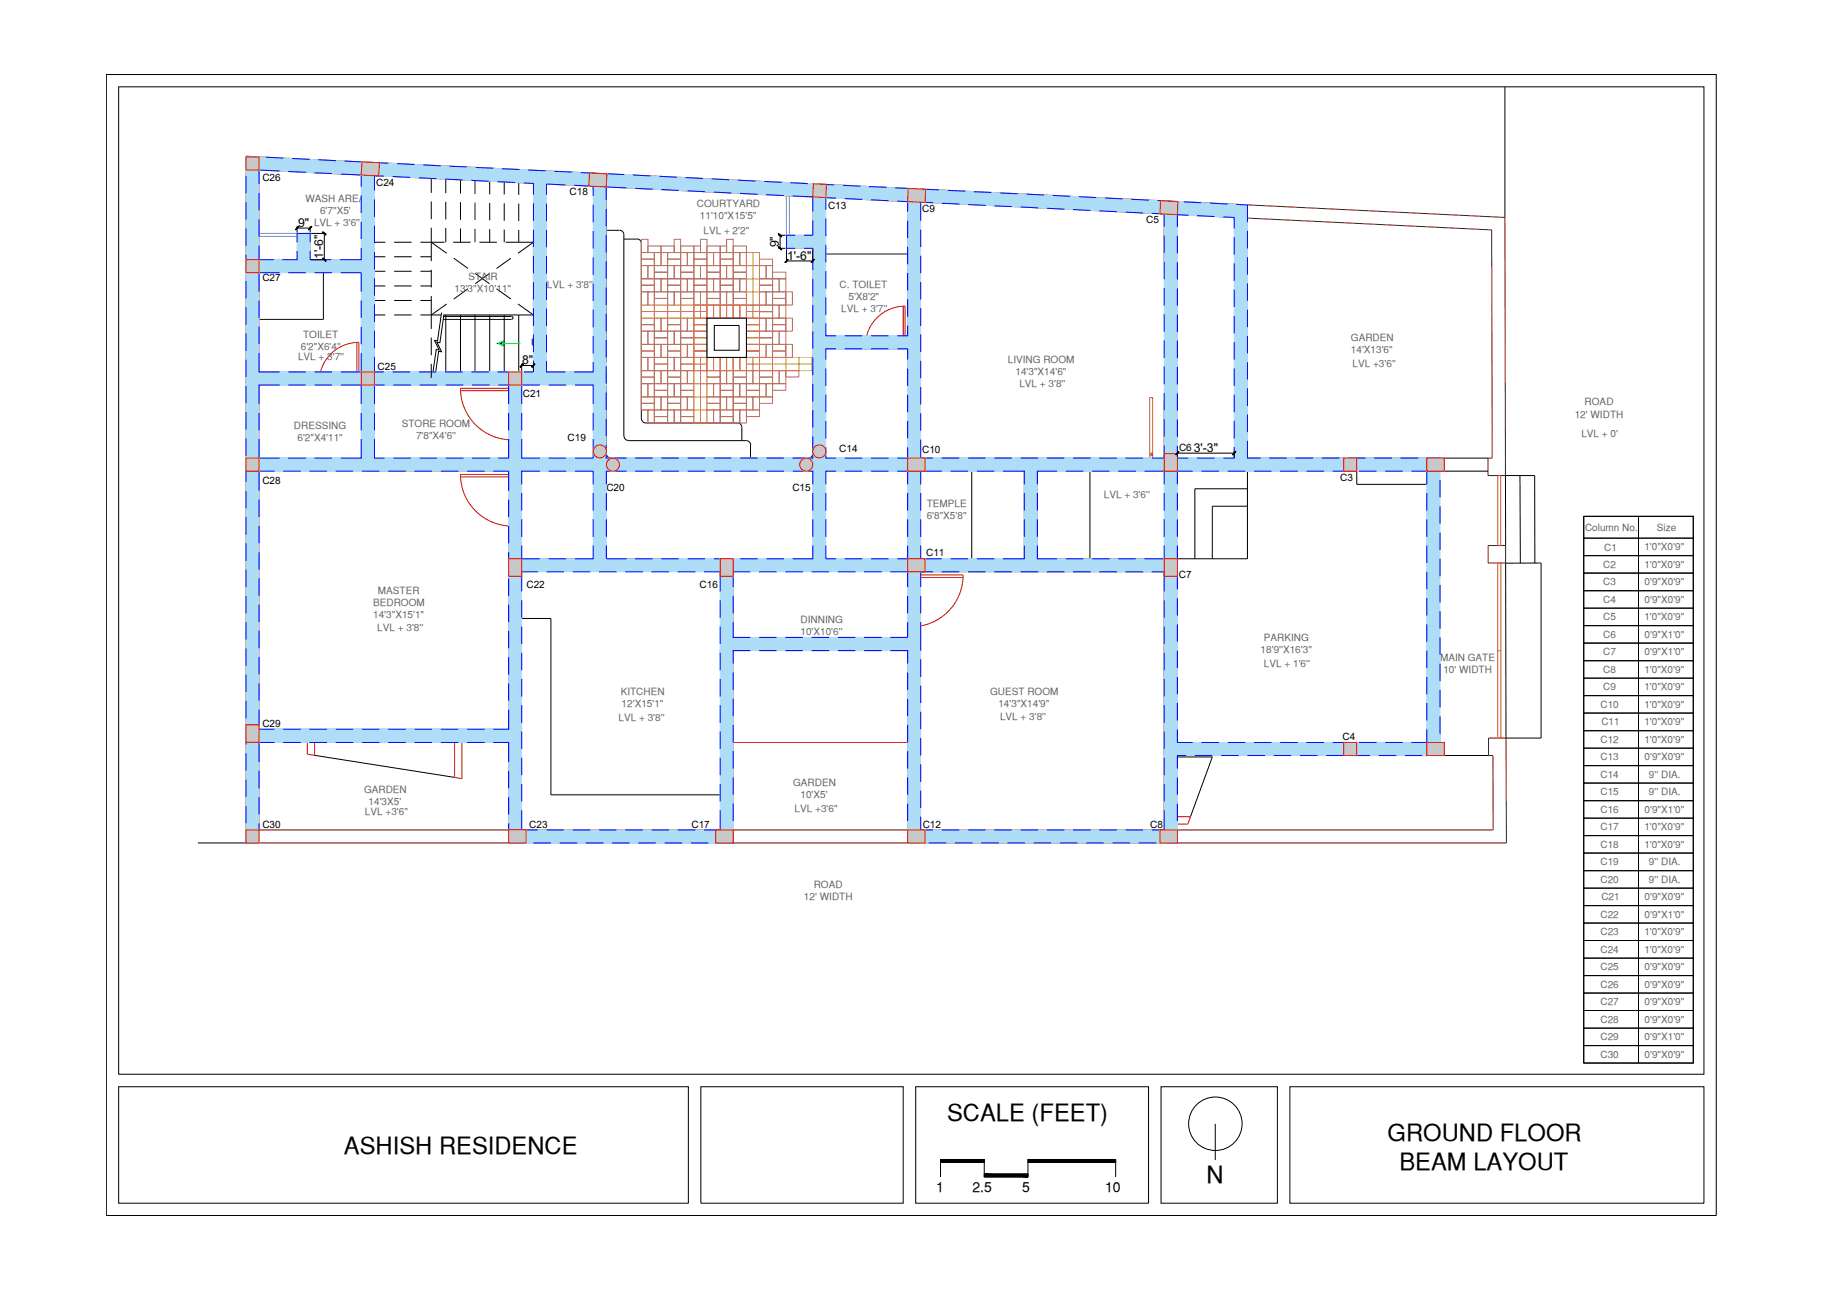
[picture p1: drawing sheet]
<svg xmlns="http://www.w3.org/2000/svg" width="420mm" height="297mm" viewBox="0 0 420 297" stroke-linecap="round" stroke-linejoin="round" font-family="sans-serif">
<defs><g id="words">
<g font-size="5.5">
<text x="218.2" y="258.3">SCALE (FEET)</text>
<text x="319.6" y="262.9">GROUND FLOOR</text>
<text x="79.2" y="266">ASHISH RESIDENCE</text>
<text x="322.4" y="269.6">BEAM LAYOUT</text>
<text x="277.9" y="272.7">N</text>
</g>
<g font-size="3.2">
<text x="215.6" y="274.6">1</text>
<text x="224" y="274.6">2.5</text>
<text x="235.4" y="274.6">5</text>
<text x="254.6" y="274.6">10</text>
</g>
<g font-size="2.8">
<text x="68.7" y="52.3">9&quot;</text>
<text x="74.5" y="59.7" transform="rotate(-90 74.5 59.7)">1'-6&quot;</text>
<text x="179.4" y="57" transform="rotate(-90 179.4 57)">9&quot;</text>
<text x="181.3" y="59.9">1'-6&quot;</text>
<text x="120.3" y="84">8&quot;</text>
<text x="275" y="104.2">3'-3&quot;</text>
</g>
<g font-size="2.3">
<text x="60.4" y="41.7">C26</text>
<text x="86.6" y="42.9">C24</text>
<text x="131.2" y="45">C18</text>
<text x="190.7" y="48.2">C13</text>
<text x="212.5" y="49">C9</text>
<text x="264" y="51.4">C5</text>
<text x="60.4" y="64.8">C27</text>
<text x="122.3" y="79.8">UP</text>
<text x="87" y="85.3">C25</text>
<text x="120.4" y="91.5">C21</text>
<text x="130.8" y="101.6">C19</text>
<text x="193.3" y="104.2">C14</text>
<text x="212.4" y="104.4">C10</text>
<text x="271.6" y="103.9">C6</text>
<text x="60.4" y="111.6">C28</text>
<text x="139.7" y="113.1">C20</text>
<text x="182.5" y="113.2">C15</text>
<text x="308.7" y="110.9">C3</text>
<text x="329" y="111">C1</text>
<text x="213.3" y="128.1">C11</text>
<text x="121.3" y="135.6">C22</text>
<text x="161.1" y="135.5">C16</text>
<text x="271.6" y="133.2">C7</text>
<text x="60.4" y="167.5">C29</text>
<text x="309.3" y="170.6">C4</text>
<text x="329" y="170.4">C2</text>
<text x="60.4" y="190.9">C30</text>
<text x="121.9" y="190.8">C23</text>
<text x="159.3" y="190.9">C17</text>
<text x="212.5" y="190.8">C12</text>
<text x="265" y="190.8">C8</text>
</g>
<g font-size="2.3" fill="#636466">
<text x="70.3" y="46.5">WASH AREA</text>
<text x="160.5" y="47.7">COURTYARD</text>
<text x="72.3" y="52.1">LVL + 3'6''</text>
<text x="73.7" y="49.3">6'7&quot;X5'</text>
<text x="161.2" y="50.5">11'10&quot;X15'5&quot;</text>
<text x="162" y="54">LVL + 2'2''</text>
<text x="107.9" y="64.4">STAIR</text>
<text x="104.7" y="67.2">13'3&quot;X10'11&quot;</text>
<text x="126" y="66.3">LVL + 3'8''</text>
<text x="193.4" y="66.4">C. TOILET</text>
<text x="193.8" y="72">LVL + 3'7''</text>
<text x="195.4" y="69.2">5'X8'2&quot;</text>
<text x="69.8" y="77.8">TOILET</text>
<text x="68.7" y="83">LVL + 3'7''</text>
<text x="69.3" y="80.6">6'2&quot;X6'4''</text>
<text x="232.1" y="83.6">LIVING ROOM</text>
<text x="311.2" y="78.6">GARDEN</text>
<text x="311.2" y="81.4">14'X13'6&quot;</text>
<text x="233.9" y="86.4">14'3&quot;X14'6&quot;</text>
<text x="234.8" y="89.2">LVL + 3'8''</text>
<text x="311.6" y="84.6">LVL +3'6''</text>
<text x="365" y="93.4">ROAD</text>
<text x="67.7" y="98.8">DRESSING</text>
<text x="68.5" y="101.6">6'2&quot;X4'11&quot;</text>
<text x="92.6" y="98.4">STORE ROOM</text>
<text x="95.8" y="101.2">7'8&quot;X4'6''</text>
<text x="362.7" y="96.2">12' WIDTH</text>
<text x="364.3" y="100.7">LVL + 0'</text>
<text x="213.5" y="116.9">TEMPLE</text>
<text x="213.5" y="119.7">6'8&quot;X5'8&quot;</text>
<text x="254.3" y="114.8">LVL + 3'6''</text>
<text x="365.1" y="122.5">Column No.</text>
<text x="381.7" y="122.5">Size</text>
<text x="369.3" y="130.9">C2</text>
<text x="369.5" y="126.9">C1</text>
<text x="378.8" y="126.8">1'0&quot;X0'9&quot;</text>
<text x="378.8" y="130.9">1'0&quot;X0'9&quot;</text>
<text x="87.1" y="136.8">MASTER</text>
<text x="369.3" y="134.9">C3</text>
<text x="378.8" y="134.9">0'9&quot;X0'9&quot;</text>
<text x="86" y="139.7">BEDROOM</text>
<text x="86" y="142.5">14'3&quot;X15'1&quot;</text>
<text x="184.4" y="143.5">DINNING</text>
<text x="369.3" y="138.9">C4</text>
<text x="369.3" y="143">C5</text>
<text x="378.8" y="142.9">1'0&quot;X0'9&quot;</text>
<text x="378.8" y="138.9">0'9&quot;X0'9&quot;</text>
<text x="86.9" y="145.4">LVL + 3'8''</text>
<text x="184.4" y="146.3">10'X10'6''</text>
<text x="291.2" y="147.6">PARKING</text>
<text x="369.3" y="147">C6</text>
<text x="378.8" y="147">0'9&quot;X1'0&quot;</text>
<text x="290.4" y="150.4">18'9''X16'3&quot;</text>
<text x="291.2" y="153.6">LVL + 1'6''</text>
<text x="331.7" y="152.3">MAIN GATE</text>
<text x="332.5" y="155.1">10' WIDTH</text>
<text x="369.3" y="151">C7</text>
<text x="369.3" y="155.1">C8</text>
<text x="378.8" y="155.1">1'0&quot;X0'9&quot;</text>
<text x="378.8" y="151">0'9&quot;X1'0&quot;</text>
<text x="143" y="160.1">KITCHEN</text>
<text x="228.1" y="160.1">GUEST ROOM</text>
<text x="369.3" y="159.1">C9</text>
<text x="378.8" y="159.1">1'0&quot;X0'9&quot;</text>
<text x="142.5" y="166.2">LVL + 3'8''</text>
<text x="143.2" y="162.9">12'X15'1&quot;</text>
<text x="230" y="162.9">14'3&quot;X14'9&quot;</text>
<text x="230.4" y="165.9">LVL + 3'8''</text>
<text x="368.7" y="163.1">C10</text>
<text x="368.9" y="167.2">C11</text>
<text x="378.8" y="163.1">1'0&quot;X0'9&quot;</text>
<text x="378.8" y="167.2">1'0&quot;X0'9&quot;</text>
<text x="368.7" y="171.2">C12</text>
<text x="378.8" y="171.2">1'0&quot;X0'9&quot;</text>
<text x="368.7" y="175.2">C13</text>
<text x="368.7" y="179.3">C14</text>
<text x="378.8" y="175.2">0'9&quot;X0'9&quot;</text>
<text x="379.8" y="179.3">9'' DIA.</text>
<text x="83.8" y="182.7">GARDEN</text>
<text x="84.9" y="185.5">14'3X5'</text>
<text x="182.7" y="181">GARDEN</text>
<text x="184.4" y="183.9">10'X5'</text>
<text x="368.7" y="183.3">C15</text>
<text x="379.8" y="183.3">9'' DIA.</text>
<text x="84.1" y="187.8">LVL +3'6''</text>
<text x="183" y="187.1">LVL +3'6''</text>
<text x="368.7" y="187.3">C16</text>
<text x="368.7" y="191.4">C17</text>
<text x="378.8" y="191.3">1'0&quot;X0'9&quot;</text>
<text x="378.8" y="187.3">0'9&quot;X1'0&quot;</text>
<text x="368.7" y="195.4">C18</text>
<text x="378.8" y="195.4">1'0&quot;X0'9&quot;</text>
<text x="368.7" y="199.4">C19</text>
<text x="368.7" y="203.4">C20</text>
<text x="379.8" y="199.4">9'' DIA.</text>
<text x="379.8" y="203.4">9'' DIA.</text>
<text x="185.2" y="207.5">12' WIDTH</text>
<text x="187.4" y="204.7">ROAD</text>
<text x="368.9" y="207.5">C21</text>
<text x="378.8" y="207.5">0'9&quot;X0'9&quot;</text>
<text x="368.7" y="211.5">C22</text>
<text x="368.7" y="215.5">C23</text>
<text x="378.8" y="215.5">1'0&quot;X0'9&quot;</text>
<text x="378.8" y="211.5">0'9&quot;X1'0&quot;</text>
<text x="368.7" y="219.6">C24</text>
<text x="378.8" y="219.6">1'0&quot;X0'9&quot;</text>
<text x="368.7" y="223.6">C25</text>
<text x="368.7" y="227.7">C26</text>
<text x="378.8" y="223.6">0'9&quot;X0'9&quot;</text>
<text x="378.8" y="227.7">0'9&quot;X0'9&quot;</text>
<text x="368.7" y="231.7">C27</text>
<text x="378.8" y="231.7">0'9&quot;X0'9&quot;</text>
<text x="368.7" y="235.7">C28</text>
<text x="368.7" y="239.8">C29</text>
<text x="378.8" y="235.7">0'9&quot;X0'9&quot;</text>
<text x="378.8" y="239.7">0'9&quot;X1'0&quot;</text>
<text x="368.7" y="243.8">C30</text>
<text x="378.8" y="243.7">0'9&quot;X0'9&quot;</text>
</g>
</g></defs>
<!-- layer: FORMAT -->
<g fill="none" stroke="#000" stroke-width=".23">
<path d="M24.5 17.2h370.8v262.9h-370.8zM27.3 20h365.2v227.6h-365.2zM364.8 119h25.2v126h-25.2zM364.8 119h25.2v5h-25.2zM377.4 119v126M364.8 124h25.2v4h-25.2zM364.8 128h25.2v4.1h-25.2zM364.8 132.1h25.2v4h-25.2zM364.8 136.1h25.2v4.1h-25.2zM364.8 140.2h25.2v4h-25.2zM364.8 144.2h25.2v4h-25.2zM364.8 148.2h25.2v4.1h-25.2z"/>
<path d="M364.8 152.3h25.2v4h-25.2zM364.8 156.3h25.2v4h-25.2zM364.8 160.3h25.2v4h-25.2zM364.8 164.3h25.2v4.1h-25.2zM364.8 168.4h25.2v4h-25.2zM364.8 172.4h25.2v4h-25.2zM364.8 176.4h25.2v4.1h-25.2zM364.8 180.5h25.2v4h-25.2zM364.8 184.5h25.2v4h-25.2zM364.8 188.5h25.2v4.1h-25.2zM364.8 192.6h25.2v4h-25.2zM364.8 196.6h25.2v4h-25.2z"/>
<path d="M364.8 200.6h25.2v4.1h-25.2zM364.8 204.7h25.2v4h-25.2zM364.8 208.7h25.2v4h-25.2zM364.8 212.7h25.2v4h-25.2zM364.8 216.7h25.2v4.1h-25.2zM364.8 220.8h25.2v4h-25.2zM364.8 224.8h25.2v4h-25.2zM364.8 228.8h25.2v4.1h-25.2zM364.8 232.9h25.2v4h-25.2zM364.8 236.9h25.2v4h-25.2zM27.3 250.4h131.3v26.9h-131.3zM161.4 250.4h46.7v26.9h-46.7z"/>
<path d="M210.9 250.4h53.7v26.9h-53.7zM267.4 250.4h26.8v26.9h-26.8zM279.9 259v8.3M297.1 250.4h95.4v26.9h-95.4zM364.8 240.9h25.2v4.1h-25.2z"/>
<circle cx="280" cy="259" r="6.2"/>
</g>
<g fill="#000" stroke="#000" stroke-width=".23">
<path d="M216.6 267.2l10.1 .7v-.7zM216.6 267.2l10.1 .7h-10.1z"/>
<path d="M226.7 270.5l10.1 .7v-.7zM226.7 270.5l10.1 .7h-10.1z"/>
<path d="M236.8 267.2l20.2 .7v-.7zM236.8 267.2l20.2 .7h-20.2z"/>
</g>
<!-- layer: TITLE BLOCK -->
<path d="M216.6 271.2v-4h10.1v4h10.1v-4h20.2v4M216.6 267.9h10.1M226.7 270.5h10.1M236.8 267.9h20.2" fill="none" stroke="#000" stroke-width=".23"/>
<!-- layer: 0 -->
<g fill="none" stroke="#000" stroke-width=".23">
<path d="M346.7 20v30.1M68.4 52.1v1.5M68.4 52.6h3M71.4 52.1v1.5M71.7 59.8h3.4M71.7 53.8h3.4M74.7 53.8v6M86.3 40.5v2.6M86.3 45.1v4M86.3 51.2v4M86.3 57.2v2.6M86.3 59.2h2.5"/>
<path d="M86.3 55.8h2.5M90.8 59.2h4M90.8 55.8h4M96.8 59.2h2.5M96.8 55.8h5.6M99.3 41.1v3.3M99.3 46.4v4.1M99.3 52.5v7.7M99.3 55.8l3.6 2.6M102.7 41.3v3.2M102.7 46.5v4.1M102.7 52.6v3.2"/>
<path d="M104.4 55.8h4M104.5 59.5l3.3 2.4M106.1 41.4v3.2M106.1 46.6v4.1M106.1 52.6v3.2M109.4 41.6v3.1M109.4 46.7v4M109.4 52.7v3.1M110.4 55.8h4.1M112.8 41.8v3M112.8 46.8v4M112.8 52.8v3"/>
<path d="M116.1 41.9v2.9M116.1 46.8v4.1M116.1 52.9v2.9M116.5 55.8h6.4M117.7 59.5l-3.3 2.4M119.5 42.1v2.8M119.5 46.9v4.1M119.5 53v2.8M122.9 55.8l-3.6 2.6M122.9 55.8v4.4M179.3 57.2h1.7M179.3 54.2h1.7"/>
<path d="M179.7 54.2v3M181.2 57.4v3.1M187.2 57.4v3.1M86.3 62.5h2.5M86.3 65.9h2.5M86.3 69.2h2.5M86.3 72.6h2.5M90.8 62.5h4M90.8 65.9h4M90.8 69.2h4M90.8 72.6h4M96.8 62.5h2.5"/>
<path d="M96.8 65.9h2.5M96.8 69.2h2.5M96.8 72.6h4.8M99.3 62.2v4M99.3 68.2v7.6M99.3 77.8v4.1M101.7 72l-.9 6.6-.7-.1 1.1 2.1-.7-.1-1 6.8M102.1 73.6h15.7M102.2 72.9h15.6M102.2 72.6h20.7M102.3 72.5l-1 6.5-.6-.1 1 2.2-.7-.1-.9 6.5M102.7 72.6v14.5"/>
<path d="M102.9 70l-3.6 2.6M106.1 72.6v14.5M107.8 66.5l-3.3 2.4M109.4 72.6v14.5M109.5 63l3.3 2.4M112.8 63l-3.3 2.4M112.8 72.6v14.5M114.4 66.5l3.3 2.4M116.1 72.6v14.5M117.9 72.9l.3 .3-.3 .4M119.3 70l3.6 2.6M119.5 72.6v14.5"/>
<path d="M122.9 62.2v4M122.9 68.2v4.4M181.2 60.1h6M269 60.2h1.4v32.3h-1.4zM269 60.3h.7v.7h-.7zM269 60.3h.7v16.1h-.7zM269 75.8h.7v.6h-.7zM269.7 76.4h.7v.7h-.7zM269.7 76.4h.7v16.2h-.7zM99.3 83.8v3.3M120.2 83.8v1.7M120.2 84.2h2.7"/>
<path d="M122.9 83.8v1.7M269.7 91.9h.7v.7h-.7zM271.2 104v1.4M271.2 104.4h13.1M284.3 104v1.4M72.3 170.4h.7v.7h-.7zM72.3 170.4h16.1v.7h-16.1zM72.5 169.7h32.2v1.4h-32.2zM87.7 170.4h.7v.7h-.7zM88.4 169.7h.7v.7h-.7zM88.4 169.7h16.1v.7h-16.1zM103.9 169.7h.6v.7h-.6z"/>
<path d="M117.2 171.1h1.6M167.2 171.1h1.7M209.1 171.1h1.6M45.6 194.3h11.1M117.2 191.2h1.6M167.2 191.2h1.7M209.1 191.2h1.6"/>
</g>
<!-- layer: LINE-PEN1 -->
<g fill="none" stroke="#000" stroke-width=".23">
<path d="M139.7 43.1v61.4a.99 .99 0 0 0 1 1M139.7 53.1h3a.99 .99 0 0 1 1 1v46.4M143.7 55.1h3M146.7 55.1a.99 .99 0 0 1 1 1M147.7 56.1v40.4M188.9 58.5h20.2M287.3 50.2v55.4h55.5M74.5 61.5v12.1h-14.8M162.8 73.3h9.1v9.1h-9.1zM164.5 75h5.8v5.7h-5.8zM271.2 60.2v32.3M73.1 88.7h11.5"/>
<path d="M147.8 96.5a.99 .99 0 0 0 1 1h21.1a1 1 0 0 1 1 1v3M187.2 80.4v24.1a.99 .99 0 0 1-1 1M199 80.4h10.1M140.7 105.6h45.5M143.7 100.5a.99 .99 0 0 0 1 1h27.2a1 1 0 0 1 1 1M172.9 102.6v3M223.8 107.3v22.8M251.1 108.6v20.2M252 108.6h16.2M287.3 108.6v20.2h-16.1v-20.2h41.3v3h16.2v-3h14.1M287.3 112.6h-12.1v16.2M287.3 116.7h-8v12.1"/>
<path d="M350.1 109.6l.1 20.2M346.8 129.7l.1 40.4h8.1v-40.4l-8.2 .1M346.8 125.7v-16.1h6.7l.1 20.2M118.8 142.5h8.1v40.7h40.3M72.5 174.1l32.2 5M271.2 174.1h71.7M271.2 174.4h8.1l-5.1 13.8M312.5 171.1h16.2v3h-16.2z"/>
</g>
<!-- layer: WALLS -->
<g fill="none" stroke="#f00" stroke-width=".23">
<path d="M56.7 36.2h3v3h-3zM56.7 36l214.5 10.4v13.8h-3v-10.9l-57.5-2.8v40.9h-1.6v-40.9l-149.4-7.3v47.9h13.4v1.6h-13.4v80.7h12.8v4.7l-1.7-.3v-2.7h-11.1v23.2h-3zM83.4 37.3l4 .2-.2 3-4-.2zM135.8 39.9l4 .2-.2 3-4-.2zM56.7 59.8h3v3.1h-3zM59.7 59.8h10.1M187.2 45.4v10.2M187.4 42.4l3 .1-.2 3-3-.1zM188.9 45.5v33.2h10.1v1.7h-11.8v-23.2h-6v-1.6h7.7M209.2 43.4l4 .2-.1 3-4-.1zM267.3 46.3l4 .2-.1 3-4-.2zM59.7 61.5h24.9v47.1h34.2v-6.8h-1.6v5.1h-30.9v-18.2h33.9v-1.6h-33.9v-27.3h-14.9v-6h-1.6v7.7"/>
<path d="M83.2 85.7h3.1v3h-3.1zM117.2 85.7h3v3h-3zM268.2 92.5h3v16.1h-3zM56.7 105.6h3v3h-3zM209.1 105.6h4v3h-4zM209.1 105.6v1.7h26.9v22.8h-26.9v1.7h59.1v59.4h-57.5v-46.3h-1.6v49.4h62.1v-4.4h2.4l.6-1.7h-6M209.1 105.6h42.9v3h-13v20.2h32.2v59.4M268.2 104.5h3v4.1h-3zM309.5 105.6h3v3h-3zM328.7 105.6h4v3h-4zM117.2 128.8h3v4h-3zM117.2 121.7h1.6v7.1h35v1.6h-35v60.8h48.4v-60.8h-1.3v-1.6h3v65.5h-51.7v-23.2h-10.8v8.3l-1.7-.3v-9.7h12.5z"/>
<path d="M165.9 128.8h3v4h-3zM209.1 128.8h4v3h-4zM268.2 128.8h3v4h-3zM268.2 134.8h3M167.2 144.9h1.7M268.2 146.9h3M56.7 167h3v4.1h-3zM167.2 163h1.7M168.9 171.1h40.2M268.2 176.1h3M309.5 171.1h3v3h-3zM328.7 171.1h4v3h-4z"/>
<path d="M56.7 191.2h3v3.1h-3zM117.2 191.2h4v3.1h-4zM164.9 191.2h4v3.1h-4zM209.1 191.2h4v3.1h-4zM267.2 191.2h4v3.1h-4z"/>
<circle cx="138.2" cy="104" r="1.5"/>
<circle cx="141.2" cy="107.1" r="1.5"/>
<circle cx="185.7" cy="107.1" r="1.5"/>
<circle cx="188.7" cy="104" r="1.5"/>
</g>
<!-- layer: boundary wall -->
<path d="M271.2 46.4l75.5 3.7 .1 59.5h-4v-4h.9l-.1-52.6-72.4-3.5M342.8 129.7h4v-4h-4v4.1M59.7 194.3h57.5M59.7 191.2h57.5M168.9 194.3h40.2M168.9 191.2h40.2M271.2 191.2h72.7v-17.1h-1v-4h4l.1 24.2h-75.8" fill="none" stroke="#720000" stroke-width=".23"/>
<!-- layer: DOOR -->
<g fill="none" stroke="#d00" stroke-width=".23">
<path d="M82.7 78.9v9.2h-.5v-9.2M82.7 78.9a9.1 9.1 0 0 0-9.2 9.3M199 79.3h.3v.5h.2v.6h-.5zM208.1 70.6v9.1h.4v-9.1M208.5 70.6a9.1 9.1 0 0 0-9.2 9.2M208.7 79.3h.4v1.1h-.6v-.6h.2zM73.1 87.6h.4l.2 1.1h-.6zM82.9 87.6h.3v1.1h-.5zM106.1 89.5h11.9v.5h-11.9M106.1 89.4a11.9 11.9 0 0 0 12 12M117.4 88.7h1.4v.8h-.7v-.3h-.7zM106.1 109.3h11.9v.6h-11.9"/>
<path d="M106.1 109.3a11.9 11.9 0 0 0 12 11.9M117.4 101.4h.7v-.3h.7v.7h-1.4zM117.4 108.6h1.4v.7h-.7v-.3h-.7zM117.4 121.3h.7v-.3h.7v.7h-1.4zM209.1 131.8h1.4v.4h-.7v.3h-.7zM221.8 133.1h-11.9v-.6h12a11.9 11.9 0 0 1-12.1 11.9M209.1 144.1h.7v.3h.7v.5h-1.4z"/>
</g>
<!-- layer: FUR -->
<path d="M187.9 45.4v10.2M188.2 45.5v10.1M59.7 60.7h10.1M59.7 60.4h10.1" fill="none" stroke="#2776bb" stroke-width=".23"/>
<!-- layer: FURNITURE -->
<g fill="none" stroke="#dd6e00" stroke-width=".23">
<path d="M264.8 91.6h.7v16.2h-.7zM345 109.6h.7v16.1h-.7zM345 129.7h.7v40.4h-.7zM345 149.9h.7"/>
<circle cx="265.2" cy="104.7" r=".32"/>
<circle cx="265.2" cy="104.7" r=".15"/>
</g>
<!-- layer: GI framing -->
<path d="M59.7 53.8h10.1M59.7 54.5h10.1M181.1 45.1l.1 10.5M181.8 45.1v10.5" fill="none" stroke="#5cb8b8" stroke-width=".23"/>
<!-- layer: 0 -->
<path d="M269.4 61v14.8M270 77.1v14.8M73 170.7h14.7M89.1 170h14.8M117.8 171.1v20.1M118.2 171.1v20.1M167.9 171.1v20.1M168.2 171.1v20.1M209.7 171.1v20.1M210 171.1v20.1" fill="none" stroke="#2776bb" stroke-width=".23"/>
<!-- layer: text -->
<path d="M114.8 79.1l1.1-.5v.5zM114.8 79.1l1.1 .6v-.6z" fill="#000" stroke="#000" stroke-width=".23"/>
<path d="M114.8 79.1l1.1-.5v1.1zM115.9 79.1h4" fill="none" stroke="#00ff3f" stroke-width=".23"/>
<!-- layer: WALLS -->
<path d="M269.5 134.8v12.1M269.9 134.8v12.1M269.5 176.1v12.1M269.9 176.1v12.1" fill="none" stroke="#2776bb" stroke-width=".23"/>
<!-- layer: brick -->
<g fill="none" stroke="#b8735c" stroke-width=".23">
<path d="M147.7 58.2h3v1.5h-3zM147.7 59.7h3v1.5h-3zM147.7 55.1h1.6v3.1h-1.6zM149.3 56.7h3v1.5h-3zM150.7 58.2h1.6v3h-1.6zM152.3 58.2h1.5v3h-1.5zM152.3 56.7h3v1.5h-3zM153.8 58.2h3v1.5h-3zM153.8 59.7h3v1.5h-3zM155.3 55.1h1.5v3.1h-1.5zM156.8 58.2h1.5v3h-1.5zM156.8 56.7h3v1.5h-3z"/>
<path d="M158.3 58.2h1.5v3h-1.5zM159.8 58.2h3v1.5h-3zM159.8 59.7h3v1.5h-3zM159.8 56.7h1.6v1.5h-1.6zM161.4 55.1h1.4v3.1h-1.4zM162.8 58.2h1.6v3h-1.6zM162.8 56.7h3.1v1.5h-3.1zM164.4 58.2h1.5v3h-1.5zM165.9 58.2h3v1.5h-3zM165.9 59.7h3v1.5h-3zM165.9 56.7h1.5v1.5h-1.5zM167.4 55.1h1.5v3.1h-1.5z"/>
<path d="M168.9 58.2h1.5v3h-1.5zM168.9 56.7h3v1.5h-3zM170.4 58.2h1.5v3h-1.5zM174.9 59.7h3.1v1.5h-3.1zM147.7 64.2h3v1.5h-3zM147.7 65.7h3v1.6h-3zM147.7 76.3h1.6v3.1h-1.6zM147.7 79.4h3v1.5h-3zM147.7 73.3h3v1.5h-3zM147.7 74.8h3v1.5h-3zM147.7 67.3h1.6v3h-1.6zM147.7 61.2h1.6v3h-1.6z"/>
<path d="M149.3 76.3h1.4v3.1h-1.4zM149.3 67.3h1.4v3h-1.4zM149.3 61.2h1.4v3h-1.4zM150.7 79.4h1.6v3h-1.6zM150.7 67.3h3.1v1.5h-3.1zM150.7 68.8h3.1v1.5h-3.1zM150.7 73.3h1.6v3h-1.6zM150.7 76.3h3.1v1.5h-3.1zM150.7 77.8h3.1v1.6h-3.1zM150.7 64.2h1.6v3.1h-1.6zM150.7 61.2h3.1v1.5h-3.1zM150.7 62.7h3.1v1.5h-3.1z"/>
<path d="M152.3 79.4h1.5v3h-1.5zM152.3 73.3h1.5v3h-1.5zM152.3 64.2h1.5v3.1h-1.5zM153.8 76.3h1.5v3.1h-1.5zM153.8 64.2h3v1.5h-3zM153.8 65.7h3v1.6h-3zM153.8 79.4h3v1.5h-3zM153.8 67.3h1.5v3h-1.5zM153.8 73.3h3v1.5h-3zM153.8 74.8h3v1.5h-3zM153.8 61.2h1.5v3h-1.5zM155.3 76.3h1.5v3.1h-1.5z"/>
<path d="M155.3 67.3h1.5v3h-1.5zM155.3 61.2h1.5v3h-1.5zM156.8 73.3h1.5v3h-1.5zM156.8 61.2h3v1.5h-3zM156.8 62.7h3v1.5h-3zM156.8 76.3h3v1.5h-3zM156.8 77.8h3v1.6h-3zM156.8 79.4h1.5v3h-1.5zM156.8 64.2h1.5v3.1h-1.5zM156.8 67.3h3v1.5h-3zM156.8 68.8h3v1.5h-3zM158.3 73.3h1.5v3h-1.5z"/>
<path d="M158.3 79.4h1.5v3h-1.5zM158.3 64.2h1.5v3.1h-1.5zM159.8 67.3h1.6v3h-1.6zM159.8 61.2h1.6v3h-1.6zM159.8 64.2h3v1.5h-3zM159.8 65.7h3v1.6h-3zM161.4 67.3h1.4v3h-1.4zM161.4 61.2h1.4v3h-1.4zM162.8 61.2h3.1v1.5h-3.1zM162.8 62.7h3.1v1.5h-3.1zM162.8 64.2h1.6v3.1h-1.6zM162.8 67.3h3.1v1.5h-3.1z"/>
<path d="M162.8 68.8h3.1v1.5h-3.1zM164.4 64.2h1.5v3.1h-1.5zM165.9 64.2h3v1.5h-3zM165.9 65.7h3v1.6h-3zM165.9 67.3h1.5v3h-1.5zM165.9 61.2h1.5v3h-1.5zM167.4 67.3h1.5v3h-1.5zM167.4 61.2h1.5v3h-1.5zM168.9 67.3h3v1.5h-3zM168.9 68.8h3v1.5h-3zM168.9 64.2h1.5v3.1h-1.5zM168.9 61.2h3v1.5h-3z"/>
<path d="M168.9 62.7h3v1.5h-3zM170.4 64.2h1.5v3.1h-1.5zM174.9 79.4h1.6v3h-1.6zM174.9 67.3h1.6v3h-1.6zM174.9 61.2h1.6v3h-1.6zM174.9 73.3h1.6v3h-1.6zM174.9 76.3h3.1v1.5h-3.1zM174.9 77.8h3.1v1.6h-3.1zM174.9 70.3h3.1v1.5h-3.1zM174.9 71.8h3.1v1.5h-3.1zM174.9 64.2h3.1v1.5h-3.1zM174.9 65.7h3.1v1.6h-3.1z"/>
<path d="M176.5 79.4h1.5v3h-1.5zM176.5 67.3h1.5v3h-1.5zM176.5 61.2h1.5v3h-1.5zM176.5 73.3h1.5v3h-1.5zM178 76.3h1.5v3.1h-1.5zM178 70.3h1.5v3h-1.5zM178 64.2h1.5v3.1h-1.5zM178 79.4h3v1.5h-3zM178 67.3h3v1.5h-3zM178 68.8h3v1.5h-3zM178 73.3h3v1.5h-3zM178 74.8h3v1.5h-3z"/>
<path d="M178 62.7h3v1.5h-3zM179.5 76.3h1.5v3.1h-1.5zM179.5 70.3h1.5v3h-1.5zM179.5 64.2h1.5v3.1h-1.5zM181 73.3h1.5v3h-1.5zM181 79.4h1.5v3h-1.5zM181 67.3h1.5v3h-1.5zM147.7 82.4h1.6v3h-1.6zM147.7 85.4h3v1.5h-3zM147.7 86.9h3v1.5h-3zM147.7 91.5h3v1.4h-3zM147.7 92.9h3v1.6h-3z"/>
<path d="M147.7 88.4h1.6v3.1h-1.6zM147.7 94.5h1.6v3h-.6M147.7 80.9h3v1.5h-3zM149.3 82.4h1.4v3h-1.4zM149.3 88.4h1.4v3.1h-1.4zM149.3 94.5h1.4v3h-1.4zM150.7 85.4h1.6v3h-1.6zM150.7 82.4h3.1v1.5h-3.1zM150.7 83.9h3.1v1.5h-3.1zM150.7 88.4h3.1v1.5h-3.1zM150.7 89.9h3.1v1.6h-3.1zM150.7 94.5h3.1v1.5h-3.1z"/>
<path d="M150.7 96h3.1v1.5h-3.1zM150.7 91.5h1.6v3h-1.6zM152.3 85.4h1.5v3h-1.5zM152.3 91.5h1.5v3h-1.5zM153.8 88.4h1.5v3.1h-1.5zM153.8 94.5h1.5v3h-1.5zM153.8 80.9h3v1.5h-3zM153.8 85.4h3v1.5h-3zM153.8 86.9h3v1.5h-3zM153.8 82.4h1.5v3h-1.5zM153.8 91.5h3v1.4h-3zM153.8 92.9h3v1.6h-3z"/>
<path d="M155.3 88.4h1.5v3.1h-1.5zM155.3 94.5h1.5v3h-1.5zM155.3 82.4h1.5v3h-1.5zM156.8 91.5h1.5v3h-1.5zM156.8 88.4h3v1.5h-3zM156.8 89.9h3v1.6h-3zM156.8 82.4h3v1.5h-3zM156.8 83.9h3v1.5h-3zM156.8 85.4h1.5v3h-1.5zM156.8 94.5h3v1.5h-3zM156.8 96h3v1.5h-3zM158.3 91.5h1.5v3h-1.5z"/>
<path d="M158.3 85.4h1.5v3h-1.5zM162.8 85.4h3.1v1.5h-3.1zM162.8 86.9h3.1v1.5h-3.1zM162.8 88.4h1.6v3.1h-1.6zM162.8 94.5h1.6v3h-1.6zM162.8 91.5h3.1v1.4h-3.1zM162.8 92.9h3.1v1.6h-3.1zM164.4 88.4h1.5v3.1h-1.5zM164.4 94.5h1.5v3h-1.5zM165.9 88.4h3v1.5h-3zM165.9 89.9h3v1.6h-3zM165.9 85.4h1.5v3h-1.5z"/>
<path d="M165.9 91.5h1.5v3h-1.5zM165.9 94.5h3v1.5h-3zM165.9 96h3v1.5h-3zM167.4 85.4h1.5v3h-1.5zM167.4 91.5h1.5v3h-1.5zM168.9 91.5h3v1.4h-3zM168.9 92.9h3v1.6h-3zM168.9 88.4h1.5v3.1h-1.5zM168.9 85.4h3v1.5h-3zM168.9 86.9h3v1.5h-3zM168.9 94.5h1.5v3h-1.5zM170.4 88.4h1.5v3.1h-1.5z"/>
<path d="M170.4 94.5h1.5v3h-1.5zM171.9 88.4h3v1.5h-3zM171.9 89.9h3v1.6h-3zM171.9 85.4h1.5v3h-1.5zM171.9 91.5h1.5v3h-1.5zM171.9 94.5h3v1.5h-3zM173.4 85.4h1.5v3h-1.5zM173.4 91.5h1.5v3h-1.5zM174.9 85.4h3.1v1.5h-3.1zM174.9 86.9h3.1v1.5h-3.1zM174.9 88.4h1.6v3.1h-1.6zM174.9 91.5h3.1v1.4h-3.1z"/>
<path d="M176.5 88.4h1.5v3.1h-1.5zM178 85.4h1.5v3h-1.5zM178 80.9h3v1.5h-3zM178 88.4h3v1.5h-3zM179.5 85.4h1.5v3h-1.5zM181 85.4h3v1.5h-3z"/>
</g>
<g fill="none" stroke="#c8c92d" stroke-width=".23">
<path d="M171.9 58.2h1.5v3h-1.5zM173.4 58.2h1.5v3h-1.5zM147.7 70.3h3v1.5h-3zM147.7 71.8h3v1.5h-3zM150.7 70.3h3.1v1.5h-3.1zM150.7 71.8h3.1v1.5h-3.1zM153.8 70.3h3v1.5h-3zM153.8 71.8h3v1.5h-3zM156.8 70.3h3v1.5h-3zM156.8 71.8h3v1.5h-3zM171.9 61.2h1.5v3h-1.5zM171.9 64.2h1.5v3.1h-1.5z"/>
<path d="M171.9 67.3h1.5v3h-1.5zM173.4 61.2h1.5v3h-1.5zM173.4 64.2h1.5v3.1h-1.5zM173.4 67.3h1.5v3h-1.5zM159.8 85.4h1.6v3h-1.6zM159.8 88.4h1.6v3.1h-1.6zM159.8 91.5h1.6v3h-1.6zM159.8 94.5h1.6v3h-1.6zM161.4 85.4h1.4v3h-1.4zM161.4 88.4h1.4v3.1h-1.4zM161.4 91.5h1.4v3h-1.4zM161.4 94.5h1.4v3h-1.4z"/>
<path d="M174.9 82.4h3.1v1.5h-3.1zM174.9 83.9h3.1v1.5h-3.1zM178 82.4h3v1.5h-3zM178 83.9h3v1.5h-3zM181 82.4h3v1.5h-3zM181 83.9h3v1.5h-3zM184 82.4h3.1v1.5h-3.1zM184 83.9h3.1v1.5h-3.1z"/>
</g>
<g fill="none" stroke="#f26722" stroke-width=".23">
<path d="M159.8 70.3h3v3h-3zM159.8 73.3h3v1.5h-3zM159.8 74.8h3v1.5h-3zM159.8 76.3h3v1.5h-3zM159.8 77.8h3v1.6h-3zM159.8 79.4h3v1.5h-3zM159.8 71.8h3M161.4 70.3v3M162.8 70.3h1.6v3h-1.6zM164.4 70.3h1.5v3h-1.5zM165.9 70.3h1.5v3h-1.5zM167.4 70.3h1.5v3h-1.5z"/>
<path d="M168.9 70.3h1.5v3h-1.5zM170.4 70.3h1.5v3h-1.5zM171.9 70.3h3v3h-3zM171.9 73.3h3v1.5h-3zM171.9 74.8h3v1.5h-3zM171.9 76.3h3v1.5h-3zM171.9 77.8h3v1.6h-3zM171.9 79.4h3v1.5h-3zM171.9 71.8h3M173.4 70.3v3M159.8 82.4h3v3h-3zM159.8 80.9h3v1.5h-3z"/>
<path d="M159.8 83.9h3M161.4 82.4v3M162.8 82.4h1.6v3h-1.6zM164.4 82.4h1.5v3h-1.5zM165.9 82.4h1.5v3h-1.5zM167.4 82.4h1.5v3h-1.5zM168.9 82.4h1.5v3h-1.5zM170.4 82.4h1.5v3h-1.5zM171.9 82.4h3v3h-3zM171.9 80.9h3v1.5h-3zM171.9 83.9h3M173.4 82.4v3"/>
</g>
<!-- layer: beam -->
<g fill="#adddf7" stroke="#adddf7" stroke-width=".23">
<path d="M56.7 36l65.3 3.2h-65.3z"/>
<path d="M181.2 54.2h6z"/>
<path d="M136.6 85.7h3z"/>
<path d="M287.3 105.6h44.4z"/>
<path d="M56.7 171.1h3v23.2z"/>
<path d="M117.2 191.2h51.7v3.1z"/>
<path d="M59.7 39.2l85.8 1.1-23.5-1.1zM59.7 39.2l85.8 1.1h-62.3z"/>
<path d="M83.2 40.3l65.3 .2-3-.2zM83.2 40.3l65.3 .2h-65.3z"/>
<path d="M86.3 40.5l98.9 1.8-36.7-1.8zM86.3 40.5l98.9 1.8h-62.3z"/>
<path d="M122.9 42.3l65.3 .1-3-.1zM122.9 42.3l65.3 .1h-65.3z"/>
<path d="M125.9 42.4l73 .5-10.7-.5zM125.9 42.4l73 .5h-62.3z"/>
<path d="M136.6 42.9l65.4 .2-3.1-.2zM136.6 42.9l65.4 .2h-65.4z"/>
<path d="M139.6 43.1l109.9 2.3-47.5-2.3zM139.6 43.1l109.9 2.3h-62.3z"/>
<path d="M187.2 45.4l65.3 .1-3-.1zM187.2 45.4l65.3 .1h-65.3z"/>
<path d="M190.2 45.5l81.1 1-18.8-1zM190.2 45.5l81.1 1h-62.2z"/>
<path d="M209.1 46.5l65.2 .1-3-.1zM209.1 46.5l65.2 .1h-65.2z"/>
<path d="M212.1 46.6l75.2 .6-13-.6zM212.1 46.6l75.2 .6h-62.2z"/>
<path d="M209.1 46.6l3 .6v-.6zM209.1 46.6l3 .6h-3z"/>
<path d="M225.1 47.2l62.2 2.1v-2.1zM225.1 47.2l62.2 2.1h-19.1z"/>
<path d="M268.2 49.3l19.1 .2v-.2zM268.2 49.3l19.1 .2h-19.1z"/>
<path d="M271.2 49.5l16.1 .6v-.6zM271.2 49.5l16.1 .6h-3z"/>
<path d="M187.2 45.5l3 8.7v-8.7zM187.2 45.5l3 8.7h-3z"/>
<path d="M181.2 54.2l9 3v-3zM181.2 54.2l9 3h-9z"/>
<path d="M83.2 40.5l3.1 19.3v-19.3zM83.2 40.5l3.1 19.3h-3.1z"/>
<path d="M68.4 53.8l3 6v-6zM68.4 53.8l3 6h-3z"/>
<path d="M56.7 39.2l3 20.6v-20.6zM56.7 39.2l3 20.6h-3z"/>
<path d="M56.7 59.8l29.6 3.1v-3.1zM56.7 59.8l29.6 3.1h-29.6z"/>
<path d="M209.1 47.2l3 30.2v-30.2zM209.1 47.2l3 30.2h-3z"/>
<path d="M187.2 57.2l3 20.2v-20.2zM187.2 57.2l3 20.2h-3z"/>
<path d="M187.2 77.4l24.9 3v-3zM187.2 77.4l24.9 3h-24.9z"/>
<path d="M209.1 80.4h3zM209.1 80.4h3z"/>
<path d="M187.2 80.4h3zM187.2 80.4h21.9z"/>
<path d="M122.9 42.4l3 43.3v-43.3zM122.9 42.4l3 43.3h-3z"/>
<path d="M136.6 43.1l3 42.6v-42.6zM136.6 43.1l3 42.6h-3zM125.9 85.7h13.7z"/>
<path d="M122.9 85.7h3zM93 85.7h32.9z"/>
<path d="M83.2 62.9l3.1 22.8v-22.8zM83.2 62.9l3.1 22.8h-3.1z"/>
<path d="M56.7 62.9l3 22.8v-22.8zM56.7 62.9l3 22.8h-3z"/>
<path d="M93 85.7h46.6zM86.3 85.7h53.3z"/>
<path d="M56.7 85.7h29.6zM56.7 85.7h29.6z"/>
<path d="M56.7 85.7l82.9 3v-3zM56.7 85.7l82.9 3h-82.9z"/>
<path d="M56.7 88.7h63.5zM56.7 88.7h63.5z"/>
<path d="M117.2 88.7l3 16.9v-16.9zM117.2 88.7l3 16.9h-3z"/>
<path d="M83.2 88.7l3.1 16.9v-16.9zM83.2 88.7l3.1 16.9h-3.1z"/>
<path d="M56.7 88.7l3 16.9v-16.9zM56.7 88.7l3 16.9h-3z"/>
<path d="M56.7 105.6h63.5zM56.7 105.6h63.5z"/>
<path d="M284.3 50.1l3 55.5v-55.5zM284.3 50.1l3 55.5h-3z"/>
<path d="M268.2 49.5l3 56.1v-56.1zM268.2 49.5l3 56.1h-3z"/>
<path d="M209.1 80.4l3 25.2v-25.2zM209.1 80.4l3 25.2h-3z"/>
<path d="M187.2 80.4l3 25.2v-25.2zM187.2 80.4l3 25.2h-3z"/>
<path d="M136.6 88.7l3 16.9v-16.9zM136.6 88.7l3 16.9h-3z"/>
<path d="M56.7 105.6h230.6zM56.7 105.6h230.6z"/>
<path d="M56.7 105.6l275 3v-3zM56.7 105.6l275 3h-275z"/>
<path d="M117.2 108.6h214.5zM117.2 108.6h214.5z"/>
<path d="M268.2 108.6h3zM268.2 108.6h60.2z"/>
<path d="M268.2 108.6l3 20.2v-20.2zM268.2 108.6l3 20.2h-3z"/>
<path d="M236 108.6l3 20.2v-20.2zM236 108.6l3 20.2h-3z"/>
<path d="M209.1 108.6l3 20.2v-20.2zM209.1 108.6l3 20.2h-3z"/>
<path d="M187.2 108.6l3 20.2v-20.2zM187.2 108.6l3 20.2h-3z"/>
<path d="M136.6 108.6l3.1 20.2v-20.2zM136.6 108.6l3.1 20.2h-3.1z"/>
<path d="M117.2 108.6l3 20.2v-20.2zM117.2 108.6l3 20.2h-3z"/>
<path d="M117.2 128.8l154 3v-3zM117.2 128.8l154 3h-154z"/>
<path d="M209.1 131.8l3 15.1v-15.1zM209.1 131.8l3 15.1h-3z"/>
<path d="M165.9 131.8l3 15.1v-15.1zM165.9 131.8l3 15.1h-3z"/>
<path d="M165.9 146.9l46.2 3v-3zM165.9 146.9l46.2 3h-46.2z"/>
<path d="M117.2 131.8l3 36.2v-36.2zM117.2 131.8l3 36.2h-3z"/>
<path d="M56.7 108.6l3 59.4v-59.4zM56.7 108.6l3 59.4h-3z"/>
<path d="M117.2 168h3zM117.2 168h3z"/>
<path d="M56.7 168h60.5zM56.7 168h60.5z"/>
<path d="M56.7 168l63.5 3.1v-3.1zM56.7 168l63.5 3.1h-63.5z"/>
<path d="M328.7 108.6l3 62.5v-62.5zM328.7 108.6l3 62.5h-3z"/>
<path d="M268.2 131.8l3 39.3v-39.3zM268.2 131.8l3 39.3h-3z"/>
<path d="M268.2 171.1l63.5 3v-3zM268.2 171.1l63.5 3h-63.5z"/>
<path d="M165.9 149.9l3 41.3v-41.3zM165.9 149.9l3 41.3h-3z"/>
<path d="M117.2 171.1l3 20.1v-20.1zM117.2 171.1l3 20.1h-3z"/>
<path d="M268.2 174.1l3 17.1v-17.1zM268.2 174.1l3 17.1h-3z"/>
<path d="M209.1 149.9l3 41.3v-41.3zM209.1 149.9l3 41.3h-3z"/>
<path d="M56.7 194.3h3zM56.7 171.1l3 23.2h-3z"/>
<path d="M209.1 191.2l62.1 3.1v-3.1zM209.1 191.2l62.1 3.1h-62.1z"/>
<path d="M117.2 194.3h51.7zM117.2 191.2l51.7 3.1h-51.7z"/>
</g>
<g fill="none" stroke="#00f" stroke-width=".23">
<path d="M59.3 36.1l-2.6-.1v2.6M61.2 36.2l4.1 .2M64.4 39.4l-4.7-.2v3.2M66.4 39.5l4.1 .2M67.3 36.5l4 .2M72.5 39.8l4 .2M73.3 36.8l4.1 .2M79.4 37.1l4 .2M85.4 37.4l4 .2M91.5 37.7l4 .2M97.5 38l4 .2M103.5 38.3l4.1 .2"/>
<path d="M109.6 38.6l4 .2M115.6 38.9l4.1 .2M121.7 39.2l4 .2M127.7 39.5l4 .2M133.8 39.8l4 .1M56.7 40.5v4.1M56.7 46.6v4M56.7 52.6v4.1M56.7 58.7v4M59.7 56.6v3.2h3.4M59.7 44.5v4M59.7 50.5v4.1"/>
<path d="M68.4 57.8v2h-3.3M68.4 55.8v-2h3v2M71.4 57.8v2h4.9M78.5 40.1l4.7 .2v2.7M83.2 57.1v2.7h-4.9M83.2 45v4.1M83.2 51.1v4M86.3 46v4M86.3 52v4M86.3 58.1v4M88.4 40.6l-2.1-.1v3.4M90.5 40.7l4 .2"/>
<path d="M96.5 41l4 .2M102.5 41.3l4.1 .2M108.6 41.6l4 .2M114.6 41.9l4 .2M120.7 42.1l2.2 .2v2.5M122.9 46.8v4.1M122.9 52.9v4M122.9 59v4M125.9 46.9v4.1M125.9 53v4M125.9 59v4.1M130.2 42.6l-4.3-.2v2.5"/>
<path d="M132.3 42.7l4.3 .2v2.3M136.6 47.2v4M136.6 53.2v4.1M136.6 59.3v4M139.6 48.1v4M139.6 54.2v4M139.8 40l4 .2M144.3 43.3l-4.7-.2v3M145.8 40.3l4 .2M146.3 43.4l4.1 .2M151.9 40.6l4 .2M152.3 43.7l4.1 .2"/>
<path d="M157.9 40.9l4.1 .2M158.4 44l4 .2M163.9 41.2l4.1 .2M164.5 44.3l4 .2M170 41.5l4 .2M170.5 44.6l4 .2M176.1 41.8l4 .2M176.5 44.9l4 .2M182.1 42.1l4 .2M182.6 45.2l4.6 .2v3.4M183.2 54.2h-2v3h2M185.2 57.2h2v5.1"/>
<path d="M187.2 50.8v3.4h-2M188.1 42.4l4 .2M190.2 50.4v4M190.2 56.4v4M192.6 45.7l-2.4-.2v2.8M194.2 42.7l4 .2M194.6 45.7l4 .3M200.2 43l4 .2M200.6 46l4.1 .3M206.2 43.3l4.1 .2M206.7 46.3l2.4 .2v2.3M209.1 50.8v4"/>
<path d="M209.1 56.9v4M212.1 52.9v4M212.1 59v4M212.3 43.6l4 .2M215 46.7l-2.9-.1v4.3M217 46.8l4 .2M218.3 43.9l4.1 .2M223 47.1l4.1 .2M224.4 44.2l4 .2M229.1 47.4l4 .2M230.4 44.5l4 .1M235.1 47.7l4 .2"/>
<path d="M236.5 44.7l4 .2M241.2 48l4 .2M242.5 45l4 .2M247.2 48.3l4 .2M248.5 45.3l4 .2M253.2 48.6l4 .2M254.6 45.6l4 .2M259.3 48.9l4 .2M260.6 45.9l4.1 .2M265.3 49.2l2.9 .1v2.9M266.6 46.2l4.1 .2M268.2 54.3v4"/>
<path d="M271.2 54.3v4.1M272.7 46.5l4 .2M273.8 49.6l-2.6-.1v2.8M275.7 49.7l4.1 .2M278.8 46.8l4 .2M281.8 50l2.5 .1v2.5M284.3 54.6v4.1M284.8 47.1l2.5 .1v4M287.3 53.2v4.1M287.3 59.3v4M56.7 64.8v4M56.7 70.8v4"/>
<path d="M56.7 76.8v4.1M59.7 69.2v4.1M59.7 75.3v4M64.4 62.9h-4.7v4.3M66.4 62.9h4M72.5 62.9h4M78.5 62.9h4.7v4.3M83.2 69.2v4.1M83.2 75.3v4M86.3 64.1v4M86.3 70.1v4.1M86.3 76.2v4"/>
<path d="M122.9 65v4M122.9 71v4.1M122.9 77.1v4M125.9 65.1v4M125.9 71.1v4M125.9 77.2v4M136.6 65.3v4.1M136.6 71.4v4M136.6 77.4v4M139.6 60.2v4M139.6 66.2v4.1M139.6 72.3v4.1"/>
<path d="M139.6 78.3v4.1M187.2 64.2v4.1M187.2 70.3v4M187.2 76.4v4M190.2 74.5v2.9h2.4M190.2 62.5v4M190.2 68.5v4M194.6 77.4h4M200.6 77.4h4.1M209.1 75v2.4h-2.4M209.1 62.9v4.1M209.1 68.9v4.1"/>
<path d="M212.1 65v4M212.1 71v4.1M212.1 77.1v4M268.2 60.3v4M268.2 66.4v4M268.2 72.4v4M268.2 78.5v4M271.2 60.4v4M271.2 66.4v4.1M271.2 72.5v4M271.2 78.5v4.1M284.3 60.7v4"/>
<path d="M284.3 66.7v4.1M284.3 72.8v4M284.3 78.9v4M287.3 65.3v4M287.3 71.4v4M287.3 77.4v4M56.7 82.9v4M56.7 88.9v4M56.7 95v4M59.7 81.4v4.3h4.7M59.7 95.2v4M64.4 88.7h-4.7v4.4"/>
<path d="M66.4 85.7h4M66.4 88.7h4M72.5 85.7h4M72.5 88.7h4M78.5 88.7h4.7v4.4M83.2 81.4v4.3h-4.7M83.2 95.2v4M86.3 82.2v3.5h2.1M86.3 95.2v4M88.6 88.7h-2.3v4.4M90.5 85.7h4M90.6 88.7h4"/>
<path d="M96.5 85.7h4M96.7 88.7h4M102.5 85.7h4.1M102.7 88.7h4.1M108.6 85.7h4M108.7 88.7h4.1M114.6 85.7h4M114.8 88.7h2.4v4.4M117.2 95.2v4M120.2 95.2v4M122.9 83.1v2.6h-2.2M124.4 88.7h-4.2v4.4"/>
<path d="M125.9 83.2v2.5h4.3M126.4 88.7h4M132.4 88.7h4.2v4.4M136.6 83.5v2.2h-4.3M136.6 95.2v4M139.6 84.4v4M139.6 90.5v4M139.6 96.5v4M187.2 82.4v4M187.2 88.5v4M187.2 94.5v4M190.2 84.9v4"/>
<path d="M190.2 91v4M190.2 97v4M192.6 80.4h-2.4v2.5M194.6 80.4h4M200.6 80.4h4.1M206.7 80.4h2.4v2.5M209.1 84.9v4M209.1 91v4M209.1 97v4M212.1 83.1v4.1M212.1 89.2v4M212.1 95.2v4.1"/>
<path d="M268.2 84.5v4M268.2 90.5v4.1M268.2 96.6v4M271.2 84.6v4M271.2 90.6v4M271.2 96.7v4M284.3 84.9v4M284.3 91v4M284.3 97v4M287.3 83.5v4M287.3 89.5v4M287.3 95.5v4.1"/>
<path d="M56.7 101v4.1M56.7 107.1v4M56.7 113.1v4.1M56.7 119.2v4M59.7 101.2v4.4h4.7M59.7 115.1v4.1M63.2 108.6h-3.5v4.5M65.2 108.6h4.1M66.4 105.6h4M71.3 108.6h4M72.5 105.6h4M77.3 108.6h4.1"/>
<path d="M83.2 101.2v4.4h-4.7M83.4 108.6h4M86.3 101.2v4.4h2.3M89.4 108.6h4.1M90.6 105.6h4M95.5 108.6h4M96.7 105.6h4M101.5 108.6h4.1M102.7 105.6h4.1M107.6 108.6h4M108.7 105.6h4.1M113.6 108.6h3.6v4.5"/>
<path d="M117.2 101.2v4.4h-2.4M117.2 115.1v4.1M120.2 101.2v4.4h4.2M120.2 113.6v4.1M120.2 119.7v4M124.4 108.6h-4.2v3M126.4 105.6h4M126.4 108.6h4M132.4 108.6h4.2v3M136.6 101.2v4.4h-4.2M136.6 113.6v4.1M136.6 119.7v4"/>
<path d="M139.6 102.6v3h4.7M139.7 113.6v4.1M139.7 119.7v4M144.3 108.6h-4.6v3M146.3 105.6h4M146.3 108.6h4.1M152.3 105.6h4.1M152.3 108.6h4.1M158.4 105.6h4M158.4 108.6h4M164.5 105.6h4M164.5 108.6h4"/>
<path d="M170.5 105.6h4M170.5 108.6h4M176.6 105.6h4M176.6 108.6h4M182.6 108.6h4.6v3M187.2 100.6v5h-4.6M187.2 113.6v4.1M187.2 119.7v4M190.2 103.1v2.5h2.4M190.2 113.6v4.1M190.2 119.7v4M192.6 108.6h-2.4v3"/>
<path d="M194.6 105.6h4M194.6 108.6h4M200.6 105.6h4.1M200.6 108.6h4.1M206.7 108.6h2.4v3M209.1 103.1v2.5h-2.4M209.1 113.6v4.1M209.1 119.7v4M212.1 101.3v4.3h2.8M212.1 113.6v4.1M212.1 119.7v4M216.9 108.6h-4.8v3"/>
<path d="M216.9 105.6h4.1M219 108.6h4M223 105.6h4M225 108.6h4.1M229.1 105.6h4M231 108.6h5v3M235.1 105.6h4M236 113.6v4.1M236 119.7v4M239 113.6v4.1M239 119.7v4M241.2 105.6h4"/>
<path d="M243.5 108.6h-4.5v3M245.5 108.6h4M247.2 105.6h4M251.6 108.6h4M253.2 105.6h4.1M257.6 108.6h4M259.3 105.6h4M263.6 108.6h4.6v3M268.2 102.6v3h-2.9M268.2 113.6v4.1M268.2 119.7v4M271.2 102.7v2.9h2.5"/>
<path d="M271.2 113.6v4.1M271.2 119.7v4M274.7 108.6h-3.5v3M275.7 105.6h4.1M276.8 108.6h4M282.8 108.6h4M284.3 103v2.6h-2.5M287.3 101.6v4h3.1M288.9 108.6h4M292.4 105.6h4M294.9 108.6h4M298.4 105.6h4.1"/>
<path d="M300.9 108.6h4.1M304.5 105.6h4M307 108.6h4M310.5 105.6h4.1M313 108.6h4.1M316.6 105.6h4M319.1 108.6h4M322.6 105.6h4.1M325.1 108.6h3.6v3M328.7 105.6h3v3M328.7 113.6v4.1M328.7 119.7v4"/>
<path d="M331.7 110.6v4M331.7 116.7v4M56.7 125.2v4.1M56.7 131.3v4M56.7 137.3v4M59.7 121.2v4M59.7 127.2v4.1M59.7 133.3v4M59.7 139.3v4.1M117.2 121.2v4M117.2 127.2v4.1M117.2 133.3v4"/>
<path d="M117.2 139.3v4.1M120.2 125.7v3.1h4.2M120.2 138.3v4.1M123.9 131.8h-3.7v4.5M125.9 131.8h4M126.4 128.8h4M131.9 131.8h4.1M136.6 125.7v3.1h-4.2M138 131.8h4M139.7 125.7v3.1h4.6M144 131.8h4.1M146.3 128.8h4.1"/>
<path d="M150.1 131.8h4M152.3 128.8h4.1M156.1 131.8h4.1M158.4 128.8h4M162.2 131.8h3.7v4.5M164.5 128.8h4M165.9 138.3v4.1M168.9 137.3v4M170.5 128.8h4M172.8 131.8h-3.9v3.5M174.9 131.8h4M176.6 128.8h4"/>
<path d="M180.9 131.8h4M187 131.8h4M187.2 125.7v3.1h-4.6M190.2 125.7v3.1h2.4M193 131.8h4M194.6 128.8h4M199 131.8h4.1M200.6 128.8h4.1M205.1 131.8h4v3.5M209.1 125.7v3.1h-2.4M209.1 137.3v4M212.1 125.7v3.1h4.8"/>
<path d="M212.1 137.3v4M214.9 131.8h-2.8v3.5M216.9 131.8h4.1M219 128.8h4M223 131.8h4M225 128.8h4.1M229.1 131.8h4M235.1 131.8h4M236 125.7v3.1h-5M239 125.7v3.1h4.5M241.2 131.8h4M245.5 128.8h4"/>
<path d="M247.2 131.8h4M251.6 128.8h4M253.2 131.8h4.1M257.6 128.8h4M259.3 131.8h4M265.3 131.8h2.9v4.5M268.2 125.7v3.1h-4.6M268.2 138.3v4.1M271.2 125.7v4M271.2 131.8v4M271.2 137.8v4M328.7 125.7v4"/>
<path d="M328.7 131.8v4M328.7 137.8v4M331.7 122.7v4M331.7 128.8v4M331.7 134.8v4M56.7 143.4v4M56.7 149.4v4M56.7 155.5v4M59.7 145.4v4M59.7 151.4v4M59.7 157.5v4M117.2 145.4v4"/>
<path d="M117.2 151.4v4.1M117.2 157.5v4M120.2 144.4v4M120.2 150.4v4.1M120.2 156.4v4.1M165.9 144.4v4M165.9 150.4v4.1M165.9 156.4v4.1M168.9 143.4v3.5h3.9M168.9 155v4M172.8 149.9h-3.9v3M174.9 149.9h4"/>
<path d="M174.9 146.9h4M180.9 149.9h4M180.9 146.9h4M187 149.9h4M187 146.9h4M193 149.9h4M193 146.9h4M199 149.9h4.1M199 146.9h4.1M205.1 149.9h4v3M209.1 143.4v3.5h-4M209.1 155v4"/>
<path d="M212.1 143.4v6.5M212.1 151.9v4.1M212.1 158v4M268.2 144.4v4M268.2 150.4v4.1M268.2 156.4v4.1M271.2 143.9v4M271.2 149.9v4.1M271.2 156v4M328.7 143.9v4M328.7 149.9v4.1M328.7 156v4"/>
<path d="M331.7 140.8v4.1M331.7 146.9v4M331.7 152.9v4.1M331.7 159v4M56.7 161.5v4.1M56.7 167.5v4.1M56.7 173.6v4M56.7 179.6v4.1M59.7 163.5v4.5h3.5M59.7 177.6v4.1M63.2 171.1h-3.5v4.5M65.2 171.1h4.1"/>
<path d="M65.2 168h4.1M71.3 171.1h4M71.3 168h4M77.3 171.1h4.1M77.3 168h4.1M83.4 171.1h4M83.4 168h4M89.4 171.1h4.1M89.4 168h4.1M95.5 171.1h4M95.5 168h4M101.5 171.1h4.1"/>
<path d="M101.5 168h4.1M107.6 171.1h4M107.6 168h4M113.6 171.1h3.6v4.5M117.2 163.5v4.5h-3.6M117.2 177.6v4.1M120.2 162.5v4.1M120.2 168.6v4M120.2 174.6v4M165.9 162.5v4.1M165.9 168.6v4M165.9 174.6v4"/>
<path d="M168.9 161v4M168.9 167v4.1M168.9 173.1v4.1M168.9 179.1v4.1M209.1 161v4M209.1 167v4.1M209.1 173.1v4.1M209.1 179.1v4.1M212.1 164v4M212.1 170.1v4M212.1 176.1v4.1M268.2 162.5v4.1"/>
<path d="M268.2 168.6v4M268.2 174.6v4M271.2 168v3.1h3.5M271.2 162v4.1M271.2 179.1v4.1M273.2 174.1h-2v3.1M275.2 174.1h4.1M276.8 171.1h4M281.3 174.1h4M282.8 171.1h4M287.3 174.1h4.1M288.9 171.1h4"/>
<path d="M293.4 174.1h4M294.9 171.1h4M299.5 174.1h4M300.9 171.1h4.1M305.5 174.1h4M307 171.1h4M311.5 174.1h4.1M313 171.1h4.1M317.6 174.1h4M319.1 171.1h4M323.6 174.1h4M328.7 168v3.1h-3.6"/>
<path d="M328.7 162v4.1M331.7 171.1v3h-2M331.7 165v4.1M56.7 185.7v4M59.7 189.7v4.6h-3v-2.5M59.7 183.7v4M117.2 189.7v4.6h3.6M117.2 183.7v4M120.2 186.7v4.5h3.7M120.2 180.7v4M122.9 194.3h4M125.9 191.2h4"/>
<path d="M128.9 194.3h4.1M131.9 191.2h4.1M134.9 194.3h4.1M138 191.2h4M141 194.3h4.1M144 191.2h4.1M147.1 194.3h4M150.1 191.2h4M153.1 194.3h4M156.1 191.2h4.1M159.2 194.3h4M165.9 186.7v4.5h-3.7"/>
<path d="M165.9 180.7v4M168.9 191.2v3.1h-3.7M168.9 185.2v4M209.1 191.2v3.1h2.8M209.1 185.2v4M212.1 188.2v3h2.8M212.1 182.2v4M213.9 194.3h4.1M216.9 191.2h4.1M219.9 194.3h4.1M223 191.2h4M226 194.3h4.1"/>
<path d="M229.1 191.2h4M232.1 194.3h4M235.1 191.2h4M238.1 194.3h4M241.2 191.2h4M244.2 194.3h4M247.2 191.2h4M250.2 194.3h4M253.2 191.2h4.1M256.3 194.3h4M259.3 191.2h4M262.3 194.3h4"/>
<path d="M268.2 186.7v4.5h-2.9M268.2 180.7v4M271.2 191.2v3.1h-2.9M271.2 185.2v4"/>
</g>
<!-- layer: 10-MUEBLES -->
<g fill="#c7c8ca" stroke="#c7c8ca" stroke-width=".23">
<path d="M328.7 174.1h4v-3zM328.7 171.1h4l-4 3z"/>
<path d="M328.7 108.6h4v-3zM328.7 105.6h4l-4 3z"/>
<path d="M309.5 171.1l3 3v-3zM309.5 171.1l3 3h-3z"/>
<path d="M309.5 105.6l3 3v-3zM309.5 105.6l3 3h-3z"/>
<path d="M138 102.6h.6zM137.7 102.6h.9z"/>
<path d="M137.7 102.6l1.1 .1zM137.5 102.7h1.3z"/>
<path d="M137.5 102.7l1.6 .2-.3-.2zM137.2 102.9l.3-.2 1.6 .2z"/>
<path d="M137.2 102.9l2.1 .1-.2-.1zM137 103l.2-.1 2.1 .1z"/>
<path d="M137 103l2.4 .2-.1-.2zM137 103l2.4 .2h-2.6z"/>
<path d="M136.8 103.2l2.8 .3-.2-.3zM136.8 103.2l2.8 .3h-2.8z"/>
<path d="M136.8 103.5l2.8 .3v-.3zM136.8 103.5l2.8 .3h-2.9z"/>
<path d="M136.7 103.8l3 .2-.1-.2zM136.7 103.8l3 .2h-3.1z"/>
<path d="M136.6 104l3 .3 .1-.3zM136.6 104l3 .3h-2.9z"/>
<path d="M136.7 104.3l2.9 .3v-.3zM136.7 104.3l2.9 .3h-2.8z"/>
<path d="M136.8 104.6l2.6 .2 .2-.2zM136.8 104.6l2.6 .2h-2.6z"/>
<path d="M136.8 104.8l2.5 .3 .1-.3zM136.8 104.8l2.5 .3h-2.3z"/>
<path d="M137 105.1l2.1 .2 .2-.2zM137 105.1l2.1 .2h-1.9z"/>
<path d="M137.2 105.3l1.6 .1 .3-.1zM137.2 105.3l1.6 .1z"/>
<path d="M137.5 105.4l1.1 .1 .2-.1zM137.5 105.4l1.1 .1z"/>
<path d="M137.7 105.5h.9zM137.7 105.5l.6 .1z"/>
<path d="M56.7 191.2l3 3.1v-3.1zM56.7 191.2l3 3.1h-3z"/>
<path d="M117.2 194.3h4v-3.1zM117.2 191.2h4l-4 3.1z"/>
<path d="M164.9 194.3h4v-3.1zM164.9 191.2h4l-4 3.1z"/>
<path d="M267.2 194.3h4v-3.1zM267.2 191.2h4l-4 3.1z"/>
<path d="M267.2 49.3l4 .2 .1-3zM267.3 46.3l4 .2-4.1 2.8z"/>
<path d="M209.1 46.5l4 .1 .1-3zM209.2 43.4l4 .2-4.1 2.9z"/>
<path d="M117.2 128.8v4h3zM117.2 128.8h3v4z"/>
<path d="M56.7 105.6l3 3v-3zM56.7 105.6l3 3h-3z"/>
<path d="M165.9 128.8v4h3zM165.9 128.8h3v4z"/>
<path d="M56.7 59.8l3 3.1v-3.1zM56.7 59.8l3 3.1h-3z"/>
<path d="M83.2 85.7l3.1 3v-3zM83.2 85.7l3.1 3h-3.1z"/>
<path d="M117.2 85.7l3 3v-3zM117.2 85.7l3 3h-3z"/>
<path d="M187.4 42.4l2.8 3.1 .2-3zM187.4 42.4l2.8 3.1-3-.1z"/>
<path d="M83.2 40.3l4 .2 .2-3zM83.4 37.3l4 .2-4.2 2.8z"/>
<path d="M135.6 42.9l4 .2 .2-3zM135.8 39.9l4 .2-4.2 2.8z"/>
<path d="M141 105.6h.6zM140.7 105.6h.9z"/>
<path d="M140.7 105.6l1.1 .1zM140.5 105.7l.2-.1 1.1 .1z"/>
<path d="M140.5 105.7l1.6 .2zM140.3 105.9l.2-.2 1.6 .2z"/>
<path d="M140.3 105.9l2 .2-.2-.2zM140.3 105.9l2 .2h-2.2z"/>
<path d="M140.1 106.1l2.4 .2-.2-.2zM140.1 106.1l2.4 .2h-2.6z"/>
<path d="M139.9 106.3l2.7 .2-.1-.2zM139.9 106.3l2.7 .2h-2.8z"/>
<path d="M139.8 106.5l2.8 .3v-.3zM139.8 106.5l2.8 .3h-2.9z"/>
<path d="M139.7 106.8l3 .3-.1-.3zM139.7 106.8l3 .3h-3z"/>
<path d="M139.7 107.1l2.9 .2 .1-.2zM139.7 107.1l2.9 .2h-2.9z"/>
<path d="M139.7 107.3l2.9 .3v-.3zM139.7 107.3l2.9 .3h-2.8z"/>
<path d="M139.8 107.6l2.7 .3 .1-.3zM139.8 107.6l2.7 .3h-2.6z"/>
<path d="M139.9 107.9l2.4 .2 .2-.2zM139.9 107.9l2.4 .2h-2.2z"/>
<path d="M140.1 108.1l2 .2 .2-.2zM140.1 108.1l2 .2h-1.8z"/>
<path d="M140.3 108.3l1.5 .1 .3-.1zM140.3 108.3l1.5 .1h-1.3z"/>
<path d="M140.5 108.4h1.3zM140.5 108.4l1.1 .1z"/>
<path d="M140.7 108.5h.9zM140.7 108.5l.6 .1z"/>
<path d="M185.6 105.6h.5zM185.3 105.6h.8z"/>
<path d="M185.3 105.6l1.1 .1zM185 105.7l.3-.1 1.1 .1z"/>
<path d="M185 105.7l1.6 .2zM184.8 105.9l.2-.2 1.6 .2z"/>
<path d="M184.8 105.9l2 .2-.2-.2zM184.8 105.9l2 .2h-2.2z"/>
<path d="M184.6 106.1l2.4 .2-.2-.2zM184.6 106.1l2.4 .2h-2.6z"/>
<path d="M184.4 106.3l2.7 .2-.1-.2zM184.4 106.3l2.7 .2h-2.8z"/>
<path d="M184.3 106.5l2.9 .3-.1-.3zM184.3 106.5l2.9 .3h-3z"/>
<path d="M184.2 106.8l3 .3v-.3zM184.2 106.8l3 .3h-3z"/>
<path d="M184.2 107.1l3 .2v-.2zM184.2 107.1l3 .2h-3z"/>
<path d="M184.2 107.3l2.9 .3 .1-.3zM184.2 107.3l2.9 .3h-2.8z"/>
<path d="M184.3 107.6l2.7 .3 .1-.3zM184.3 107.6l2.7 .3h-2.6z"/>
<path d="M184.4 107.9l2.4 .2 .2-.2zM184.4 107.9l2.4 .2h-2.2z"/>
<path d="M184.6 108.1l2 .2 .2-.2zM184.6 108.1l2 .2h-1.8z"/>
<path d="M184.8 108.3l1.6 .1 .2-.1zM184.8 108.3l1.6 .1h-1.4z"/>
<path d="M185 108.4h1.4zM185 108.4l1.1 .1z"/>
<path d="M185.3 108.5h.8zM185.3 108.5l.5 .1z"/>
<path d="M188.6 102.6h.5zM188.3 102.6h.8z"/>
<path d="M188.3 102.6l1.1 .1zM188 102.7h1.4z"/>
<path d="M188 102.7l1.6 .2-.2-.2zM187.8 102.9l.2-.2 1.6 .2z"/>
<path d="M187.8 102.9l2.1 .1-.3-.1zM187.6 103l.2-.1 2.1 .1z"/>
<path d="M187.6 103l2.4 .2-.1-.2zM187.6 103l2.4 .2h-2.6z"/>
<path d="M187.4 103.2l2.7 .3-.1-.3zM187.4 103.2l2.7 .3h-2.8z"/>
<path d="M187.3 103.5l2.9 .3-.1-.3zM187.3 103.5l2.9 .3h-3z"/>
<path d="M187.2 103.8l3 .2v-.2zM187.2 103.8l3 .2h-3z"/>
<path d="M187.2 104l3 .3v-.3zM187.2 104l3 .3h-3z"/>
<path d="M187.2 104.3l2.9 .3 .1-.3zM187.2 104.3l2.9 .3h-2.8z"/>
<path d="M187.3 104.6l2.7 .2 .1-.2zM187.3 104.6l2.7 .2h-2.6z"/>
<path d="M187.4 104.8l2.5 .3 .1-.3zM187.4 104.8l2.5 .3h-2.3z"/>
<path d="M187.6 105.1l2 .2 .3-.2zM187.6 105.1l2 .2h-1.8z"/>
<path d="M187.8 105.3l1.6 .1 .2-.1zM187.8 105.3l1.6 .1z"/>
<path d="M188 105.4l1.1 .1 .3-.1zM188 105.4l1.1 .1z"/>
<path d="M188.3 105.5h.8zM188.3 105.5l.6 .1z"/>
<path d="M209.1 194.3h4v-3.1zM209.1 191.2h4l-4 3.1z"/>
<path d="M268.2 128.8l3 4v-4zM268.2 128.8l3 4h-3z"/>
<path d="M209.1 131.8h4v-3zM209.1 128.8h4l-4 3z"/>
<path d="M268.2 104.5v4.1h3zM268.2 104.5h3v4.1z"/>
<path d="M209.1 108.6h4v-3zM209.1 105.6h4l-4 3z"/>
<path d="M56.7 167l3 4.1v-4.1zM56.7 167l3 4.1h-3z"/>
<path d="M56.7 36.2l3 3v-3zM56.7 36.2l3 3h-3z"/>
</g>
<!-- layer: 0 -->
<g fill="#000" stroke="#000" stroke-width=".23">
<path d="M68.7 52.2l-.6 .7 .7-.6zM68.1 52.9l.6-.7-.6 .7z"/>
<path d="M71.7 52.2l-.6 .7zM71.7 52.2l.1 .1-.7 .6z"/>
<path d="M74.4 59.5h-.1l.8 .6zM74.3 59.5l.8 .6-.1 .1z"/>
<path d="M74.3 53.5l.7 .7 .1-.1zM74.4 53.4l.7 .7-.8-.6z"/>
<path d="M179.3 56.9l.8 .6-.7-.7zM179.3 56.9l.8 .6-.1 .1z"/>
<path d="M179.3 53.9l.7 .7 .1-.1zM179.3 53.9l.1-.1 .7 .7z"/>
<path d="M181.5 59.8l-.6 .7zM181.5 59.8l-.7 .6z"/>
<path d="M187.5 59.8l-.7 .6zM187.5 59.8l-.6 .7z"/>
<path d="M120.5 83.8l-.6 .8 .7-.7zM120.5 83.8l-.6 .8-.1-.1z"/>
<path d="M122.5 84.5l.7-.7zM123.2 83.8l-.7 .8z"/>
<path d="M271.5 104l-.6 .8 .7-.7zM271.5 104l-.6 .8-.1-.1z"/>
<path d="M284 104.7l.6-.7zM284.6 104l-.6 .8z"/>
</g>
<use href="#words"/>
</svg>
